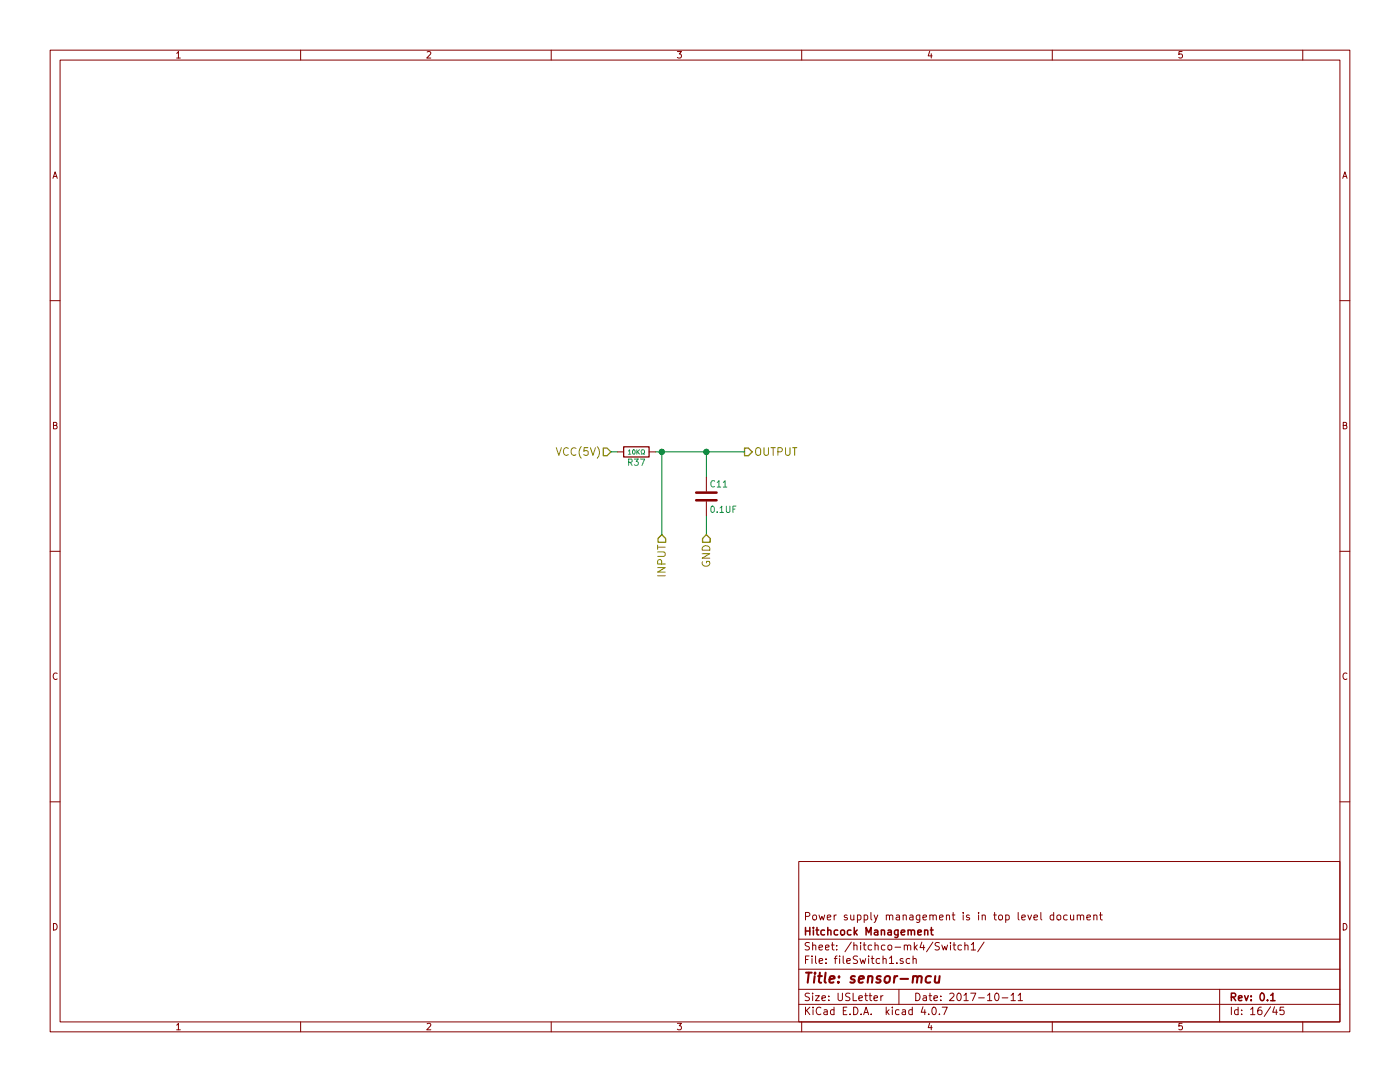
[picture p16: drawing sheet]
EESchema Schematic File Version 2
LIBS:hitchco-mk4-rescue
LIBS:power
LIBS:device
LIBS:switches
LIBS:relays
LIBS:motors
LIBS:transistors
LIBS:conn
LIBS:linear
LIBS:regul
LIBS:74xx
LIBS:cmos4000
LIBS:adc-dac
LIBS:memory
LIBS:xilinx
LIBS:microcontrollers
LIBS:dsp
LIBS:microchip
LIBS:analog_switches
LIBS:motorola
LIBS:texas
LIBS:intel
LIBS:audio
LIBS:interface
LIBS:digital-audio
LIBS:philips
LIBS:display
LIBS:cypress
LIBS:siliconi
LIBS:opto
LIBS:atmel
LIBS:contrib
LIBS:valves
LIBS:freetronics_schematic
LIBS:cd4013b
LIBS:hitchco-mk4-cache
EELAYER 25 0
EELAYER END
$Descr USLetter 11000 8500
encoding utf-8
Sheet 17 45
Title "sensor-mcu"
Date "2017-10-11"
Rev "0.1"
Comp "Hitchcock Management"
Comment1 "Power supply management is in top level document"
Comment2 ""
Comment3 ""
Comment4 ""
$EndDescr
$Comp
L R R37
U 1 1
P 5000 3550
F 0 "R37" V 5080 3550 50  0000 C CNN
F 1 "10KΩ" V 5000 3550 35  0000 C CNN
F 2 "Resistors_THT:R_Axial_DIN0207_L6.3mm_D2.5mm_P10.16mm_Horizontal" V 4930 3550 50  0001 C CNN
F 3 "" H 5000 3550 50  0001 C CNN
	1    5000 3550
	0    1    1    0   
$EndComp
Text HLabel 5850 3550 2    60   Output ~ 0
OUTPUT
Wire Wire Line
	5550 4050 5550 4200
Text HLabel 5550 4200 3    60   Input ~ 0
GND
Text HLabel 5200 4200 3    60   Input ~ 0
INPUT
Text HLabel 4800 3550 0    60   Input ~ 0
VCC(5V)
Wire Wire Line
	4800 3550 4850 3550
Wire Wire Line
	5150 3550 5850 3550
Wire Wire Line
	5200 3550 5200 4200
Connection ~ 5200 3550
Wire Wire Line
	5550 3750 5550 3550
Connection ~ 5550 3550
$Comp
L C C11
U 1 1
P 5550 3900
F 0 "C11" H 5575 4000 50  0000 L CNN
F 1 "0.1UF" H 5575 3800 50  0000 L CNN
F 2 "Capacitors_THT:CP_Radial_D5.0mm_P2.00mm" H 5588 3750 50  0001 C CNN
F 3 "http://nichicon-us.com/english/products/pdfs/e-uvr.pdf" H 5550 3900 50  0001 C CNN
	1    5550 3900
	1    0    0    -1  
$EndComp
$EndSCHEMATC
